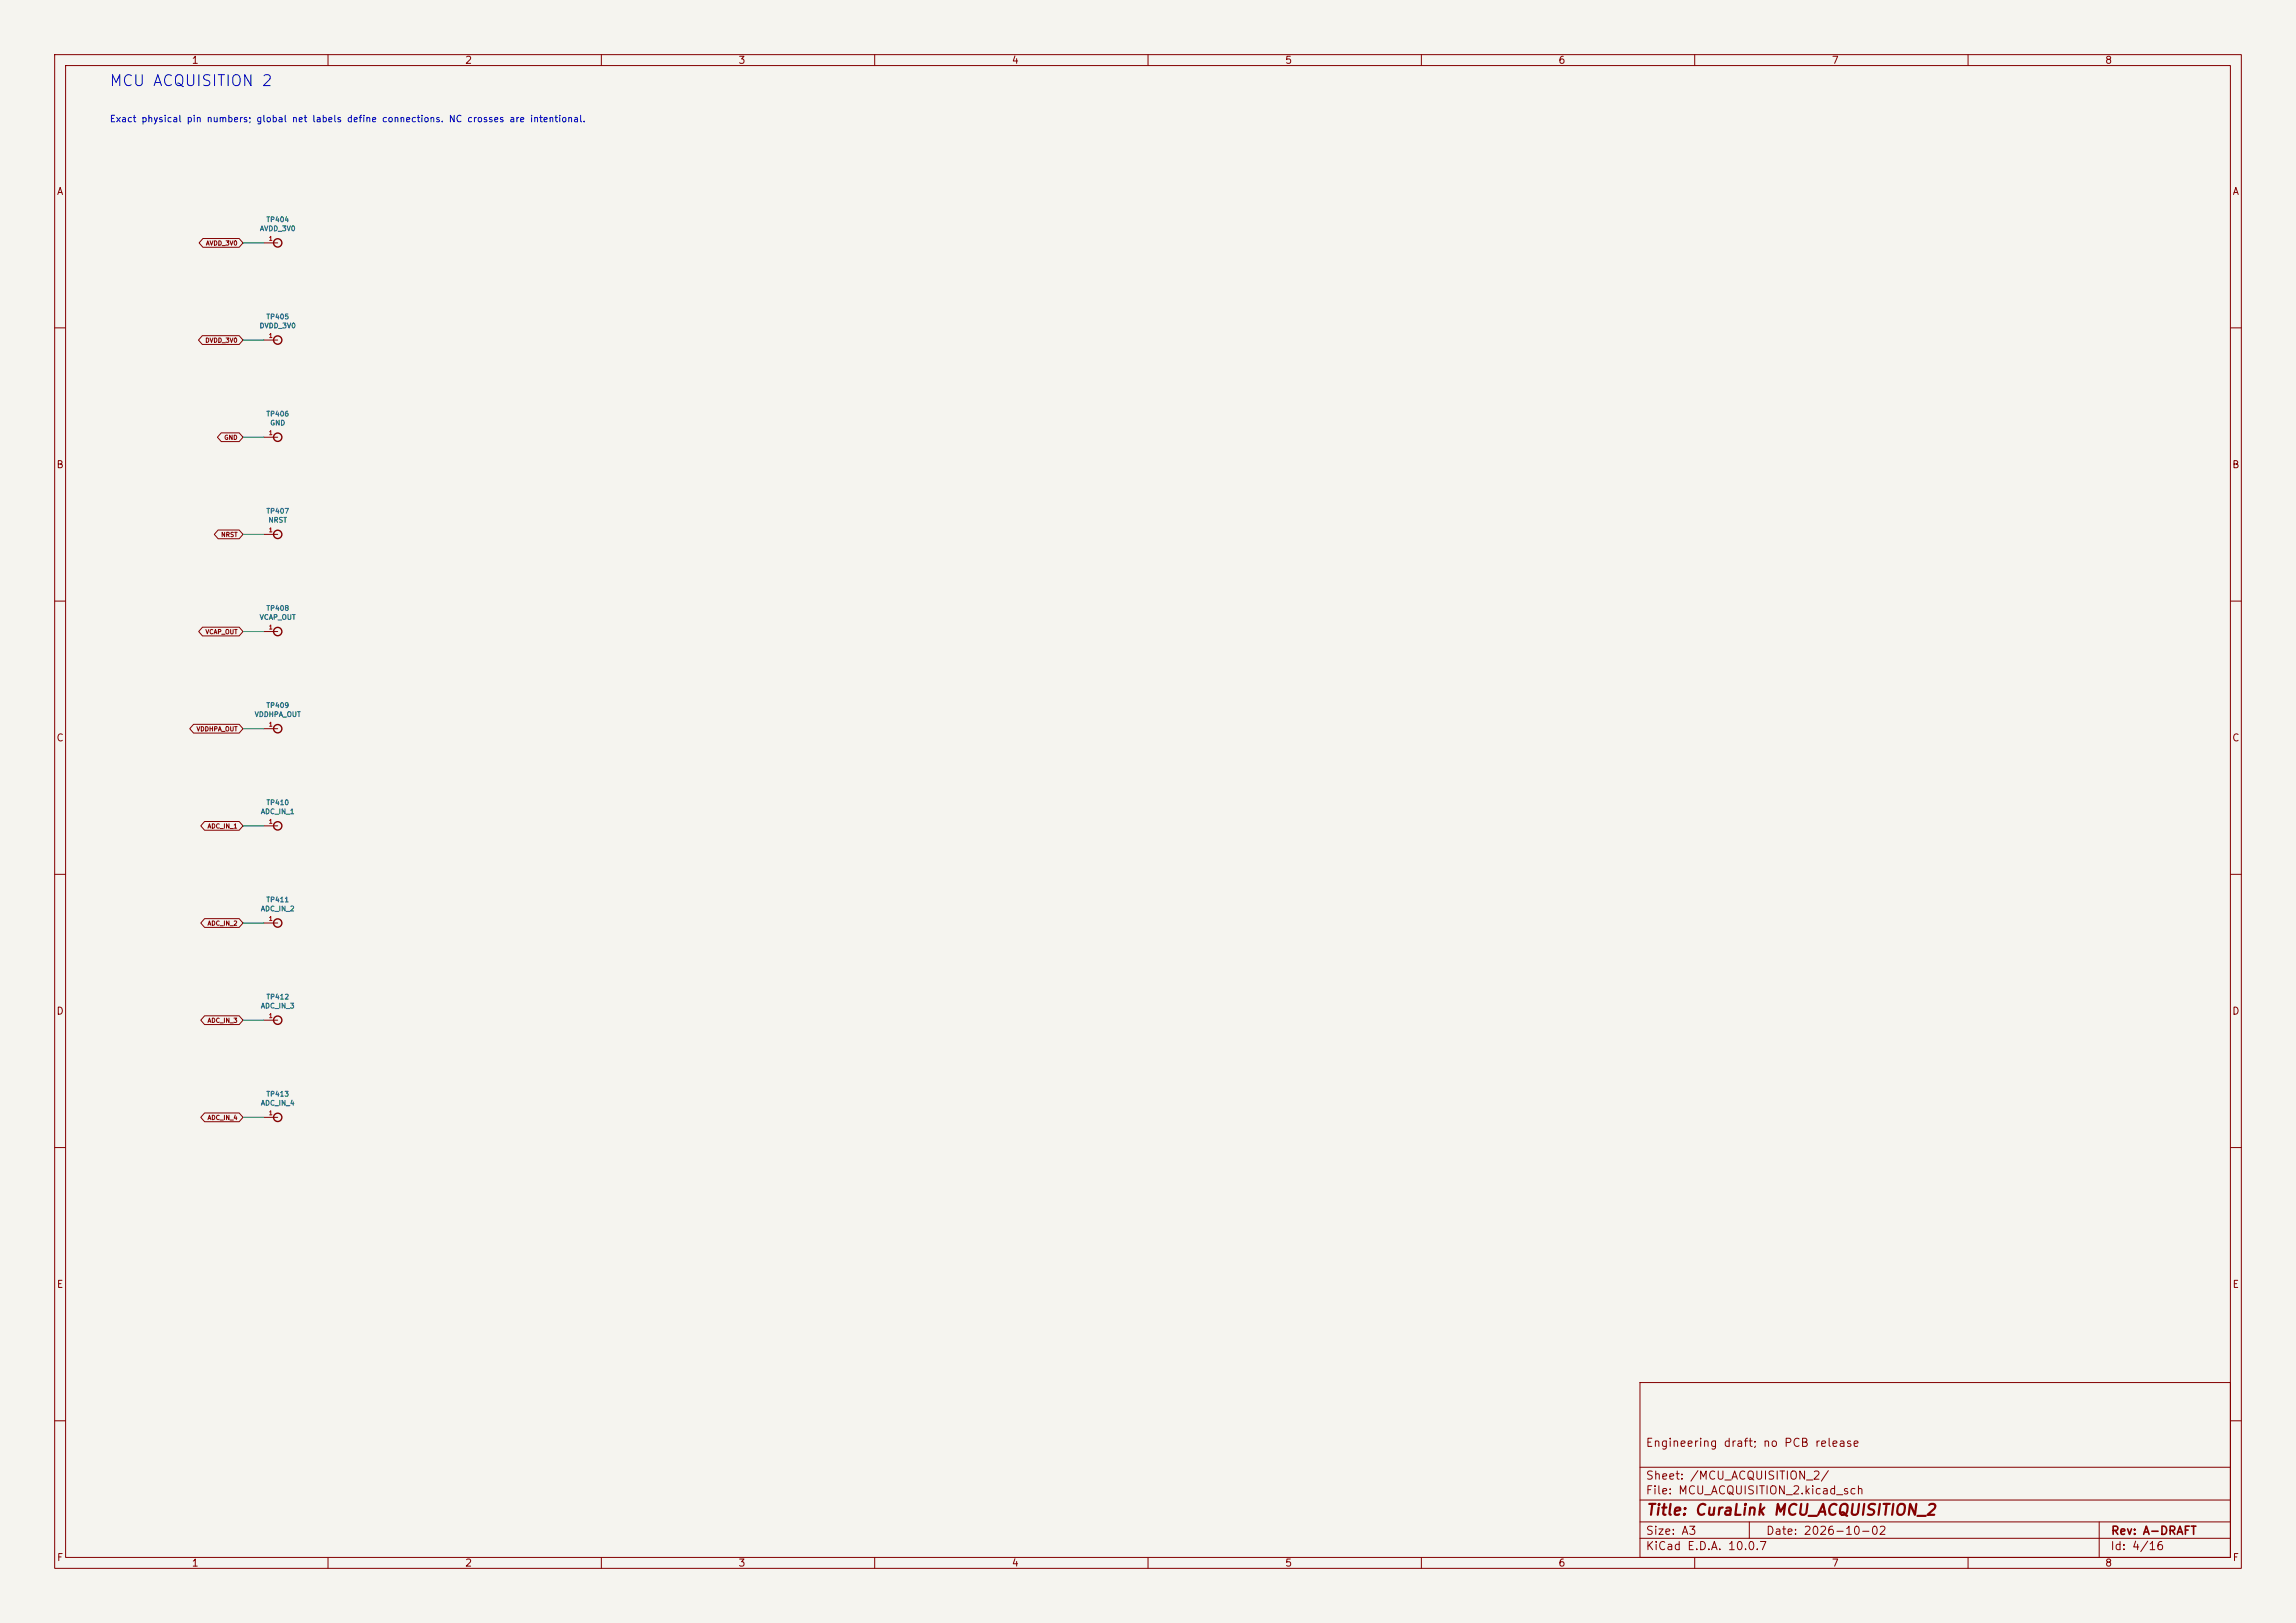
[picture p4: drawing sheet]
<svg xmlns="http://www.w3.org/2000/svg" width="420mm" height="297mm" viewBox="0 0 420 297" stroke-linecap="round" stroke-linejoin="round" font-family="sans-serif">
<defs><g id="words">
<text font-size="2" fill="#0000c2" x="19.9" y="16.3">MCU ACQUISITION 2</text>
<text font-size="2" fill="#840000" x="301" y="277.8">Title: CuraLink MCU_ACQUISITION_2</text>
<g font-size="1.5" fill="#840000">
<text x="300.9" y="265.1">Engineering draft; no PCB release</text>
<text x="300.9" y="273.8">File: MCU_ACQUISITION_2.kicad_sch</text>
<text x="300.9" y="271.1">Sheet: /MCU_ACQUISITION_2/</text>
<text x="300.9" y="281.2">Size: A3</text>
<text x="322.9" y="281.2">Date: 2026-10-02</text>
<text x="386" y="281.2">Rev: A-DRAFT</text>
<text x="300.9" y="284">KiCad E.D.A. 10.0.7</text>
<text x="385.9" y="284">Id: 4/16</text>
</g>
<g font-size="1.3" fill="#840000">
<text x="35" y="12">1</text>
<text x="85" y="12">2</text>
<text x="135" y="12">3</text>
<text x="185" y="12">4</text>
<text x="235" y="12">5</text>
<text x="285" y="12">6</text>
<text x="335" y="12">7</text>
<text x="385" y="12">8</text>
<text x="10.3" y="36">A</text>
<text x="408.3" y="36">A</text>
<text x="10.2" y="86">B</text>
<text x="408.2" y="86">B</text>
<text x="10.2" y="136">C</text>
<text x="408.2" y="136">C</text>
<text x="10.2" y="186">D</text>
<text x="408.2" y="186">D</text>
<text x="10.3" y="236">E</text>
<text x="408.3" y="236">E</text>
<text x="10.3" y="286">F</text>
<text x="35" y="287">1</text>
<text x="85" y="287">2</text>
<text x="135" y="287">3</text>
<text x="185" y="287">4</text>
<text x="235" y="287">5</text>
<text x="285" y="287">6</text>
<text x="335" y="287">7</text>
<text x="385" y="287">8</text>
<text x="408.3" y="286">F</text>
</g>
<text font-size="1.2" fill="#0000c2" x="20" y="22.7">Exact physical pin numbers; global net labels define connections. NC crosses are intentional.</text>
<g font-size=".9" fill="#006464">
<text x="48.6" y="40.9">TP404</text>
<text x="47.5" y="42.5">AVDD_3V0</text>
<text x="48.6" y="58.6">TP405</text>
<text x="47.4" y="60.3">DVDD_3V0</text>
<text x="48.6" y="76.4">TP406</text>
<text x="49.3" y="78.1">GND</text>
<text x="48.6" y="94.2">TP407</text>
<text x="49" y="95.9">NRST</text>
<text x="47.4" y="113.6">VCAP_OUT</text>
<text x="48.6" y="112">TP408</text>
<text x="46.5" y="131.4">VDDHPA_OUT</text>
<text x="48.6" y="129.8">TP409</text>
<text x="47.6" y="149.2">ADC_IN_1</text>
<text x="48.6" y="147.5">TP410</text>
<text x="47.6" y="167">ADC_IN_2</text>
<text x="48.6" y="165.3">TP411</text>
<text x="47.6" y="184.8">ADC_IN_3</text>
<text x="48.6" y="183.1">TP412</text>
<text x="47.6" y="202.5">ADC_IN_4</text>
<text x="48.6" y="200.9">TP413</text>
</g>
<g font-size=".8" fill="#840000">
<text x="37.6" y="45.1">AVDD_3V0</text>
<text x="37.5" y="62.9">DVDD_3V0</text>
<text x="40.9" y="80.7">GND</text>
<text x="40.4" y="98.5">NRST</text>
<text x="37.5" y="116.2">VCAP_OUT</text>
<text x="35.9" y="134">VDDHPA_OUT</text>
<text x="37.9" y="151.8">ADC_IN_1</text>
<text x="37.9" y="169.6">ADC_IN_2</text>
<text x="37.9" y="187.4">ADC_IN_3</text>
<text x="37.9" y="205.1">ADC_IN_4</text>
</g>
<g font-size=".8" fill="#a90000">
<text x="49.1" y="44.2">1</text>
<text x="49.1" y="62">1</text>
<text x="49.1" y="79.8">1</text>
<text x="49.1" y="97.6">1</text>
<text x="49.1" y="115.3">1</text>
<text x="49.1" y="133.1">1</text>
<text x="49.1" y="150.9">1</text>
<text x="49.1" y="168.7">1</text>
<text x="49.1" y="186.5">1</text>
<text x="49.1" y="204.2">1</text>
</g>
</g></defs>
<path d="M0 0h420v297h-420z" fill="#f5f4ef" stroke="#f5f4ef" stroke-width=".18"/>
<g fill="none" stroke="#840000" stroke-width=".18">
<path d="M10 10h400v277h-400zM12 12h396v273h-396zM60 10v2M110 10v2M160 10v2M210 10v2M260 10v2M310 10v2M360 10v2M37.1 43.6h6.7l.6 .9-.6 .8h-6.7l-.7-.8zM48.3 44.5h2.5M10 60h2"/>
<path d="M37 61.4h6.8l.6 .8-.6 .8h-6.8l-.7-.8zM40.5 79.2h3.3l.6 .8-.6 .8h-3.3l-.7-.8zM48.3 62.2h2.5M408 60h2M39.9 97h3.9l.6 .8-.6 .8h-3.9l-.7-.8zM48.3 97.8h2.5M48.3 80h2.5M10 110h2M37 114.8h6.8l.6 .8-.6 .8h-6.8l-.7-.8zM48.3 115.6h2.5M408 110h2M35.4 132.5h8.4l.6 .9-.6 .8h-8.4l-.7-.8z"/>
<path d="M48.3 133.4h2.5M10 160h2M37.4 150.3h6.4l.6 .8-.6 .8h-6.4l-.7-.8zM48.3 151.1h2.5M408 160h2M37.4 168.1h6.4l.6 .8-.6 .8h-6.4l-.7-.8zM48.3 168.9h2.5M37.4 185.9h6.4l.6 .8-.6 .8h-6.4l-.7-.8zM48.3 186.7h2.5M10 210h2M37.4 203.7h6.4l.6 .8-.6 .8h-6.4l-.7-.8zM48.3 204.5h2.5"/>
<path d="M408 210h2M300 253h108v32h-108zM10 260h2M300 278.5h108M300 274.5h108M300 268.5h108M320 278.5v3M384 278.5v6.5M408 260h2M60 285v2M110 285v2M160 285v2"/>
<path d="M210 285v2M260 285v2M300 281.5h108M310 285v2M360 285v2"/>
</g>
<g fill="none" stroke="#840000" stroke-width=".25">
<circle cx="50.8" cy="44.4" r=".76"/>
<circle cx="50.8" cy="62.2" r=".76"/>
<circle cx="50.8" cy="97.8" r=".76"/>
<circle cx="50.8" cy="80" r=".76"/>
<circle cx="50.8" cy="115.6" r=".76"/>
<circle cx="50.8" cy="133.3" r=".76"/>
<circle cx="50.8" cy="151.1" r=".76"/>
<circle cx="50.8" cy="168.9" r=".76"/>
<circle cx="50.8" cy="186.7" r=".76"/>
<circle cx="50.8" cy="204.5" r=".76"/>
</g>
<path d="M44.4 44.5h3.9M44.4 62.2h3.9M44.4 80h3.9M44.4 97.8h3.9M44.4 115.6h3.9M44.4 133.4h3.9M44.4 151.1h3.9M44.4 168.9h3.9M44.4 186.7h3.9M44.4 204.5h3.9" fill="none" stroke="#009600" stroke-width=".18"/>
<use href="#words"/>
</svg>
